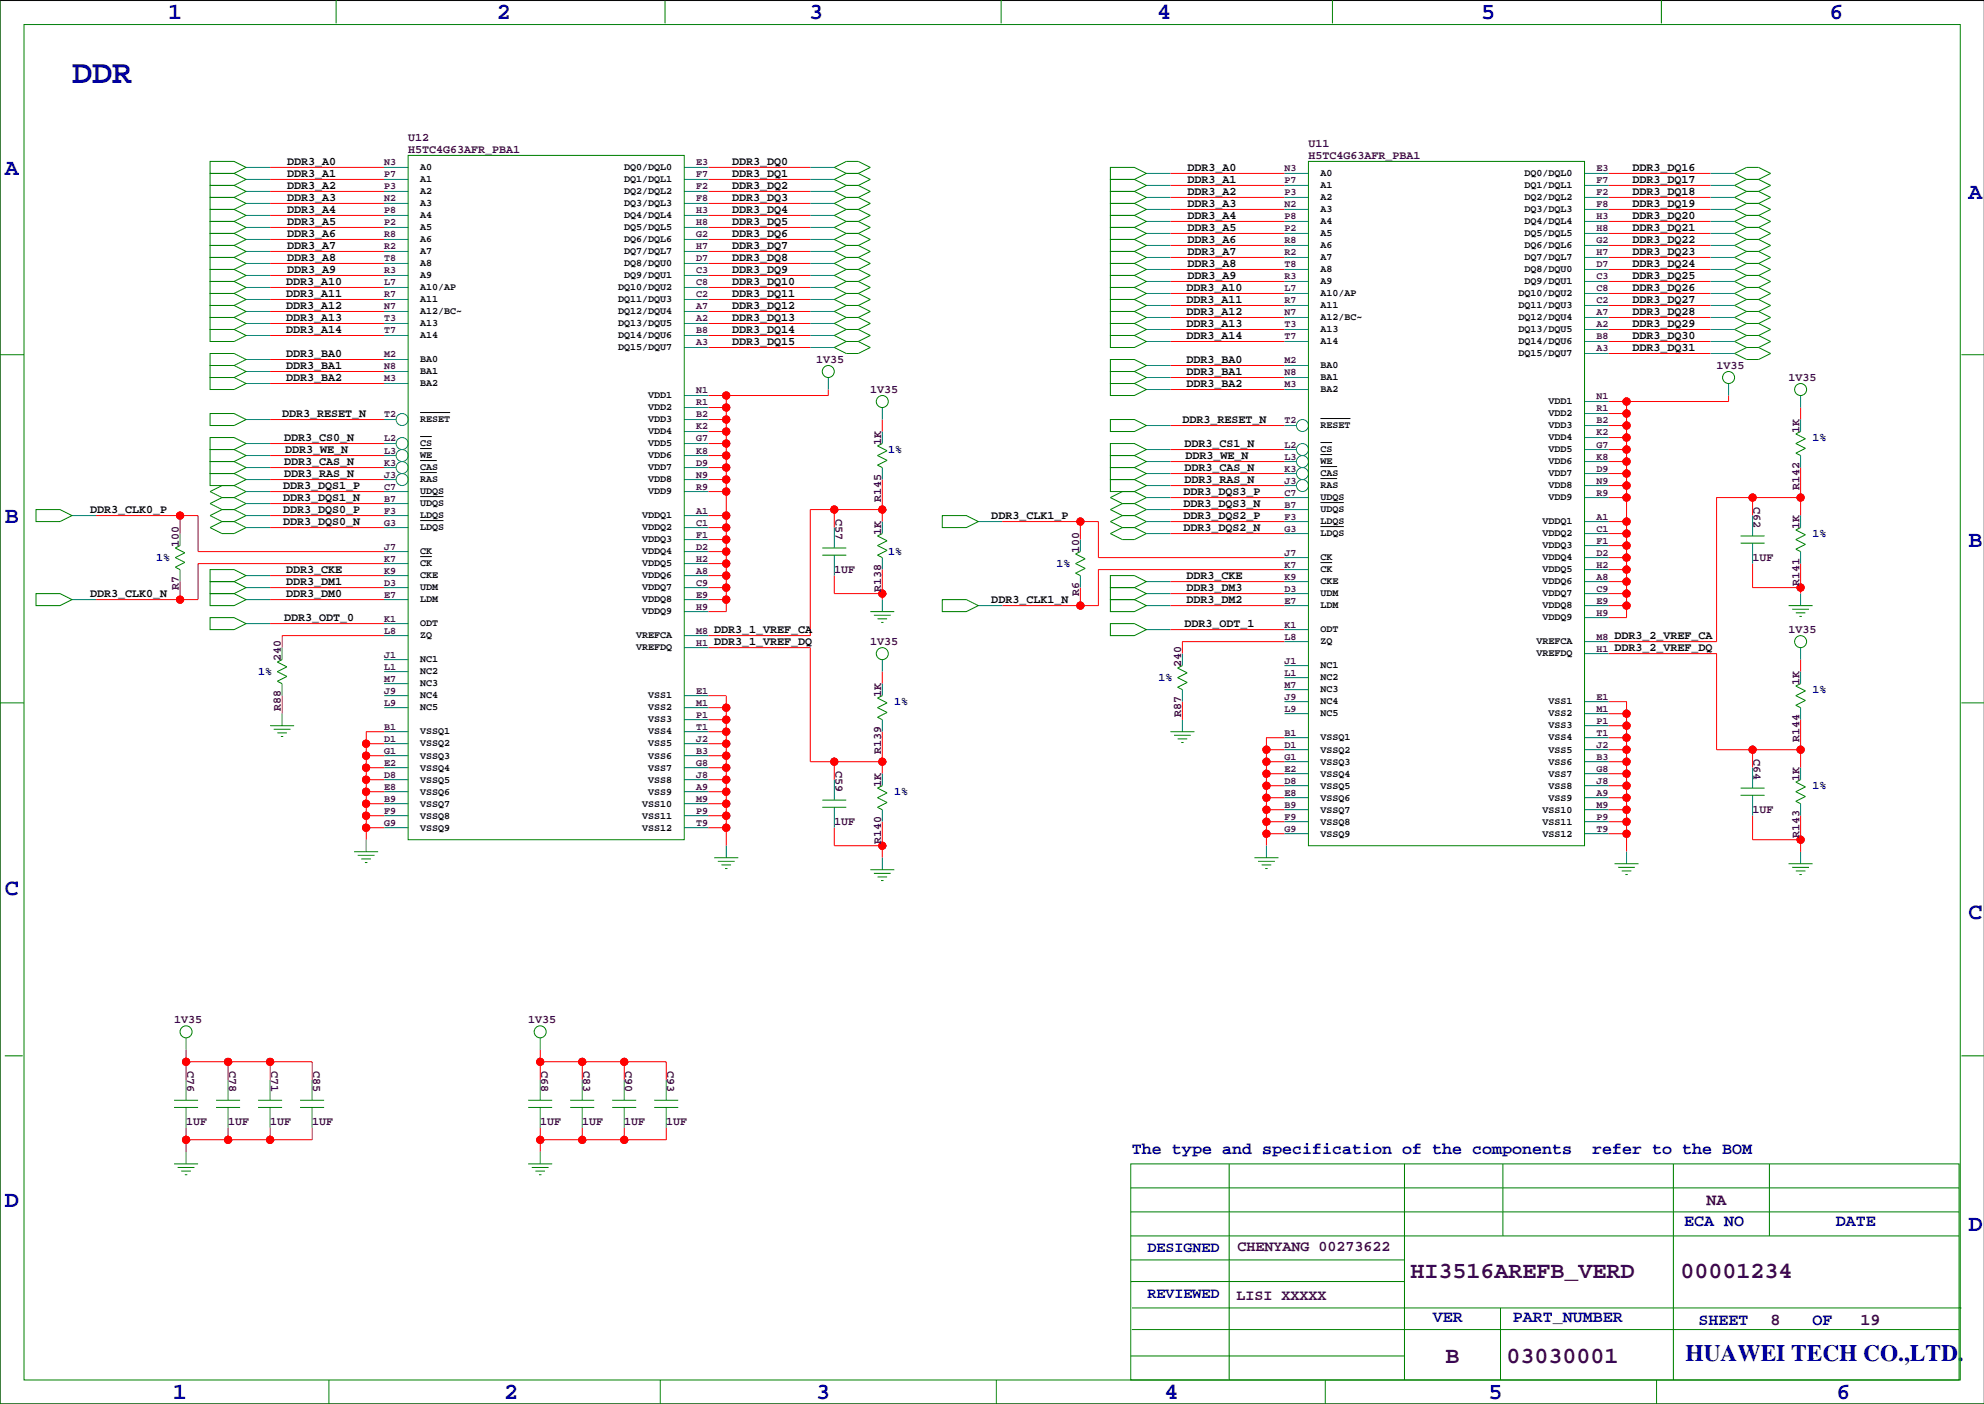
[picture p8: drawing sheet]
<svg xmlns="http://www.w3.org/2000/svg" width="420mm" height="297mm" viewBox="0 0 420 297" stroke-linecap="round" stroke-linejoin="round" font-family="sans-serif">
<defs><g id="words">
<text font-size="7.1" fill="#0000a0" x="15.2" y="17.5">DDR</text>
<g font-size="4.9" fill="#0000a0">
<text x="35.6" y="3.9">1</text>
<text x="105.2" y="3.9">2</text>
<text x="171.2" y="3.9">3</text>
<text x="244.9" y="3.9">4</text>
<text x="313.4" y="3.9">5</text>
<text x="387.1" y="3.9">6</text>
<text x="1" y="36.9">A</text>
<text x="416.6" y="42">A</text>
<text x="1" y="110.6">B</text>
<text x="416.6" y="115.7">B</text>
<text x="1" y="189.3">C</text>
<text x="416.6" y="194.4">C</text>
<text x="1" y="255.4">D</text>
<text x="416.6" y="260.5">D</text>
<text x="356.6" y="288">HUAWEI TECH CO.,LTD.</text>
<text x="36.6" y="296">1</text>
<text x="106.7" y="296">2</text>
<text x="172.7" y="296">3</text>
<text x="246.4" y="296">4</text>
<text x="315" y="296">5</text>
<text x="388.6" y="296">6</text>
</g>
<g font-size="4.9" fill="#400040">
<text x="298.5" y="270.5">HI3516AREFB_VERD</text>
<text x="355.6" y="270.5">00001234</text>
<text x="305.9" y="288.3">B</text>
<text x="318.8" y="288.3">03030001</text>
</g>
<g font-size="3.5" fill="#0000a0">
<text x="239.5" y="244.2">The type and specification of the components</text>
<text x="336.9" y="244.2">refer to the BOM</text>
<text x="356.4" y="259.4">ECA NO</text>
<text x="388.5" y="259.4">DATE</text>
<text x="303.1" y="279.7">VER</text>
<text x="320.1" y="279.7">PART_NUMBER</text>
<text x="359.4" y="280.3">SHEET</text>
<text x="383.5" y="280.3">OF</text>
</g>
<g font-size="3.5" fill="#400040">
<text x="361.1" y="254.9">NA</text>
<text x="374.6" y="280.3">8</text>
<text x="393.7" y="280.3">19</text>
</g>
<g font-size="3.2" fill="#0000a0">
<text x="242.8" y="264.9">DESIGNED</text>
<text x="242.8" y="274.5">REVIEWED</text>
</g>
<g font-size="3.2" fill="#400040">
<text x="261.9" y="264.7">CHENYANG 00273622</text>
<text x="261.6" y="275.1">LISI XXXXX</text>
</g>
<g font-size="2.5" fill="#400040">
<text x="86.4" y="29.8">U12</text>
<text x="86.4" y="32.4">H5TC4G63AFR_PBA1</text>
<text x="276.9" y="33.6">H5TC4G63AFR_PBA1</text>
<text x="276.9" y="31.1">U11</text>
<text x="172.7" y="76.8">1V35</text>
<text x="184.1" y="83.2">1V35</text>
<text x="363.2" y="78.1">1V35</text>
<text x="378.5" y="80.6">1V35</text>
<text x="186.4" y="94.1" transform="rotate(-90 186.4 94.1)">1K</text>
<text x="380.7" y="91.6" transform="rotate(-90 380.7 91.6)">1K</text>
<text x="186.4" y="106.1" transform="rotate(-90 186.4 106.1)">R145</text>
<text x="371.1" y="107.2" transform="rotate(90 371.1 107.2)">C62</text>
<text x="380.7" y="103.6" transform="rotate(-90 380.7 103.6)">R142</text>
<text x="176.8" y="109.7" transform="rotate(90 176.8 109.7)">C57</text>
<text x="186.4" y="113.1" transform="rotate(-90 186.4 113.1)">1K</text>
<text x="380.7" y="111.9" transform="rotate(-90 380.7 111.9)">1K</text>
<text x="37.8" y="115.7" transform="rotate(-90 37.8 115.7)">100</text>
<text x="228.3" y="117" transform="rotate(-90 228.3 117)">100</text>
<text x="370.8" y="118.7">1UF</text>
<text x="37.8" y="124.7" transform="rotate(-90 37.8 124.7)">R7</text>
<text x="176.5" y="121.3">1UF</text>
<text x="186.4" y="125.2" transform="rotate(-90 186.4 125.2)">R138</text>
<text x="380.7" y="123.9" transform="rotate(-90 380.7 123.9)">R141</text>
<text x="228.3" y="126" transform="rotate(-90 228.3 126)">R6</text>
<text x="184.1" y="136.5">1V35</text>
<text x="378.5" y="134">1V35</text>
<text x="59.4" y="139.8" transform="rotate(-90 59.4 139.8)">240</text>
<text x="249.9" y="141.1" transform="rotate(-90 249.9 141.1)">240</text>
<text x="186.4" y="147.4" transform="rotate(-90 186.4 147.4)">1K</text>
<text x="380.7" y="144.9" transform="rotate(-90 380.7 144.9)">1K</text>
<text x="59.4" y="150.4" transform="rotate(-90 59.4 150.4)">R88</text>
<text x="249.9" y="151.6" transform="rotate(-90 249.9 151.6)">R87</text>
<text x="186.4" y="159.5" transform="rotate(-90 186.4 159.5)">R139</text>
<text x="371.1" y="160.5" transform="rotate(90 371.1 160.5)">C64</text>
<text x="380.7" y="156.9" transform="rotate(-90 380.7 156.9)">R144</text>
<text x="176.8" y="163.1" transform="rotate(90 176.8 163.1)">C59</text>
<text x="186.4" y="166.5" transform="rotate(-90 186.4 166.5)">1K</text>
<text x="380.7" y="165.2" transform="rotate(-90 380.7 165.2)">1K</text>
<text x="370.8" y="172.1">1UF</text>
<text x="176.5" y="174.6">1UF</text>
<text x="186.4" y="178.5" transform="rotate(-90 186.4 178.5)">R140</text>
<text x="380.7" y="177.2" transform="rotate(-90 380.7 177.2)">R143</text>
<text x="36.8" y="216.5">1V35</text>
<text x="111.8" y="216.5">1V35</text>
<text x="39.6" y="226.6" transform="rotate(90 39.6 226.6)">C76</text>
<text x="48.5" y="226.6" transform="rotate(90 48.5 226.6)">C78</text>
<text x="57.4" y="226.6" transform="rotate(90 57.4 226.6)">C71</text>
<text x="66.3" y="226.6" transform="rotate(90 66.3 226.6)">C85</text>
<text x="114.5" y="226.6" transform="rotate(90 114.5 226.6)">C68</text>
<text x="123.4" y="226.6" transform="rotate(90 123.4 226.6)">C83</text>
<text x="132.3" y="226.6" transform="rotate(90 132.3 226.6)">C90</text>
<text x="141.2" y="226.6" transform="rotate(90 141.2 226.6)">C93</text>
<text x="39.4" y="238.1">1UF</text>
<text x="48.3" y="238.1">1UF</text>
<text x="57.1" y="238.1">1UF</text>
<text x="66" y="238.1">1UF</text>
<text x="114.3" y="238.1">1UF</text>
<text x="123.2" y="238.1">1UF</text>
<text x="132.1" y="238.1">1UF</text>
<text x="141" y="238.1">1UF</text>
</g>
<g font-size="2.5">
<text x="60.7" y="34.9">DDR3_A0</text>
<text x="154.9" y="34.9">DDR3_DQ0</text>
<text x="60.7" y="37.5">DDR3_A1</text>
<text x="60.7" y="40">DDR3_A2</text>
<text x="154.9" y="40">DDR3_DQ2</text>
<text x="154.9" y="37.5">DDR3_DQ1</text>
<text x="251.2" y="36.2">DDR3_A0</text>
<text x="251.2" y="38.7">DDR3_A1</text>
<text x="251.2" y="41.3">DDR3_A2</text>
<text x="345.4" y="36.2">DDR3_DQ16</text>
<text x="345.4" y="38.7">DDR3_DQ17</text>
<text x="345.4" y="41.3">DDR3_DQ18</text>
<text x="60.7" y="42.5">DDR3_A3</text>
<text x="60.7" y="45.1">DDR3_A4</text>
<text x="60.7" y="47.6">DDR3_A5</text>
<text x="154.9" y="47.6">DDR3_DQ5</text>
<text x="154.9" y="45.1">DDR3_DQ4</text>
<text x="154.9" y="42.5">DDR3_DQ3</text>
<text x="251.2" y="43.8">DDR3_A3</text>
<text x="251.2" y="46.3">DDR3_A4</text>
<text x="345.4" y="43.8">DDR3_DQ19</text>
<text x="345.4" y="46.3">DDR3_DQ20</text>
<text x="60.7" y="50.2">DDR3_A6</text>
<text x="60.7" y="52.7">DDR3_A7</text>
<text x="154.9" y="52.7">DDR3_DQ7</text>
<text x="154.9" y="50.2">DDR3_DQ6</text>
<text x="251.2" y="48.9">DDR3_A5</text>
<text x="251.2" y="51.4">DDR3_A6</text>
<text x="251.2" y="54">DDR3_A7</text>
<text x="345.4" y="48.9">DDR3_DQ21</text>
<text x="345.4" y="51.4">DDR3_DQ22</text>
<text x="345.4" y="54">DDR3_DQ23</text>
<text x="60.7" y="55.2">DDR3_A8</text>
<text x="60.7" y="57.8">DDR3_A9</text>
<text x="154.9" y="57.8">DDR3_DQ9</text>
<text x="154.9" y="55.2">DDR3_DQ8</text>
<text x="251.2" y="56.5">DDR3_A8</text>
<text x="251.2" y="59">DDR3_A9</text>
<text x="345.4" y="56.5">DDR3_DQ24</text>
<text x="345.4" y="59">DDR3_DQ25</text>
<text x="60.5" y="60.3">DDR3_A10</text>
<text x="60.5" y="62.9">DDR3_A11</text>
<text x="60.5" y="65.4">DDR3_A12</text>
<text x="154.9" y="65.4">DDR3_DQ12</text>
<text x="154.9" y="62.9">DDR3_DQ11</text>
<text x="154.9" y="60.3">DDR3_DQ10</text>
<text x="251" y="61.6">DDR3_A10</text>
<text x="251" y="64.1">DDR3_A11</text>
<text x="345.4" y="61.6">DDR3_DQ26</text>
<text x="345.4" y="64.1">DDR3_DQ27</text>
<text x="60.5" y="67.9">DDR3_A13</text>
<text x="60.5" y="70.5">DDR3_A14</text>
<text x="154.9" y="70.5">DDR3_DQ14</text>
<text x="154.9" y="67.9">DDR3_DQ13</text>
<text x="251" y="66.7">DDR3_A12</text>
<text x="251" y="69.2">DDR3_A13</text>
<text x="251" y="71.7">DDR3_A14</text>
<text x="345.4" y="66.7">DDR3_DQ28</text>
<text x="345.4" y="69.2">DDR3_DQ29</text>
<text x="345.4" y="71.7">DDR3_DQ30</text>
<text x="60.5" y="75.6">DDR3_BA0</text>
<text x="154.9" y="73">DDR3_DQ15</text>
<text x="251" y="76.8">DDR3_BA0</text>
<text x="345.4" y="74.3">DDR3_DQ31</text>
<text x="60.5" y="78.1">DDR3_BA1</text>
<text x="60.5" y="80.6">DDR3_BA2</text>
<text x="251" y="79.4">DDR3_BA1</text>
<text x="251" y="81.9">DDR3_BA2</text>
<text x="59.7" y="88.3">DDR3_RESET_N</text>
<text x="250.2" y="89.5">DDR3_RESET_N</text>
<text x="60.1" y="93.3">DDR3_CS0_N</text>
<text x="60.3" y="95.9">DDR3_WE_N</text>
<text x="250.6" y="94.6">DDR3_CS1_N</text>
<text x="60.1" y="98.4">DDR3_CAS_N</text>
<text x="60.1" y="101">DDR3_RAS_N</text>
<text x="250.6" y="99.7">DDR3_CAS_N</text>
<text x="250.8" y="97.1">DDR3_WE_N</text>
<text x="59.9" y="106">DDR3_DQS1_N</text>
<text x="59.9" y="103.5">DDR3_DQS1_P</text>
<text x="250.4" y="104.8">DDR3_DQS3_P</text>
<text x="250.4" y="107.3">DDR3_DQS3_N</text>
<text x="250.6" y="102.2">DDR3_RAS_N</text>
<text x="19" y="108.6">DDR3_CLK0_P</text>
<text x="59.9" y="111.1">DDR3_DQS0_N</text>
<text x="59.9" y="108.6">DDR3_DQS0_P</text>
<text x="209.8" y="109.8">DDR3_CLK1_P</text>
<text x="250.4" y="109.8">DDR3_DQS2_P</text>
<text x="250.4" y="112.4">DDR3_DQS2_N</text>
<text x="60.5" y="123.8">DDR3_DM1</text>
<text x="60.5" y="121.3">DDR3_CKE</text>
<text x="251" y="125.1">DDR3_DM3</text>
<text x="251" y="122.5">DDR3_CKE</text>
<text x="19" y="126.4">DDR3_CLK0_N</text>
<text x="60.1" y="131.4">DDR3_ODT_0</text>
<text x="60.5" y="126.4">DDR3_DM0</text>
<text x="209.8" y="127.6">DDR3_CLK1_N</text>
<text x="251" y="127.6">DDR3_DM2</text>
<text x="151.1" y="136.5">DDR3_1_VREF_DQ</text>
<text x="151.1" y="134">DDR3_1_VREF_CA</text>
<text x="250.6" y="132.7">DDR3_ODT_1</text>
<text x="341.6" y="137.8">DDR3_2_VREF_DQ</text>
<text x="341.6" y="135.2">DDR3_2_VREF_CA</text>
</g>
<g font-size="2.5" fill="#0000a0">
<text x="188" y="95.9">1%</text>
<text x="383.5" y="93.3">1%</text>
<text x="383.5" y="113.7">1%</text>
<text x="33" y="118.7">1%</text>
<text x="188" y="117.5">1%</text>
<text x="223.5" y="120">1%</text>
<text x="54.6" y="142.9">1%</text>
<text x="189.2" y="149.2">1%</text>
<text x="245.1" y="144.1">1%</text>
<text x="383.5" y="146.7">1%</text>
<text x="383.5" y="167">1%</text>
<text x="189.2" y="168.3">1%</text>
</g>
<g font-size="2.1" fill="#400040">
<text x="81.3" y="35">N3</text>
<text x="147.3" y="35">E3</text>
<text x="81.3" y="37.5">P7</text>
<text x="81.3" y="40.1">P3</text>
<text x="147.3" y="37.5">F7</text>
<text x="147.3" y="40.1">F2</text>
<text x="271.8" y="41.3">P3</text>
<text x="271.8" y="38.8">P7</text>
<text x="271.8" y="36.3">N3</text>
<text x="337.8" y="41.3">F2</text>
<text x="337.8" y="38.8">F7</text>
<text x="337.8" y="36.3">E3</text>
<text x="81.3" y="42.6">N2</text>
<text x="81.3" y="45.1">P8</text>
<text x="81.3" y="47.7">P2</text>
<text x="147.3" y="42.6">F8</text>
<text x="147.3" y="45.1">H3</text>
<text x="147.3" y="47.7">H8</text>
<text x="271.8" y="46.4">P8</text>
<text x="271.8" y="43.9">N2</text>
<text x="337.8" y="46.4">H3</text>
<text x="337.8" y="43.9">F8</text>
<text x="81.3" y="50.2">R8</text>
<text x="81.3" y="52.8">R2</text>
<text x="147.3" y="50.2">G2</text>
<text x="147.3" y="52.8">H7</text>
<text x="271.8" y="51.5">R8</text>
<text x="271.8" y="49">P2</text>
<text x="337.8" y="51.5">G2</text>
<text x="337.8" y="49">H8</text>
<text x="81.3" y="55.3">T8</text>
<text x="81.3" y="57.8">R3</text>
<text x="147.3" y="55.3">D7</text>
<text x="147.3" y="57.8">C3</text>
<text x="271.8" y="59.1">R3</text>
<text x="271.8" y="56.6">T8</text>
<text x="271.8" y="54">R2</text>
<text x="337.8" y="59.1">C3</text>
<text x="337.8" y="56.6">D7</text>
<text x="337.8" y="54">H7</text>
<text x="81.3" y="60.4">L7</text>
<text x="81.3" y="62.9">R7</text>
<text x="81.3" y="65.5">N7</text>
<text x="147.3" y="60.4">C8</text>
<text x="147.3" y="62.9">C2</text>
<text x="147.3" y="65.5">A7</text>
<text x="271.8" y="64.2">R7</text>
<text x="271.8" y="61.7">L7</text>
<text x="337.8" y="64.2">C2</text>
<text x="337.8" y="61.7">C8</text>
<text x="81.3" y="68">T3</text>
<text x="81.3" y="70.5">T7</text>
<text x="147.3" y="68">A2</text>
<text x="147.3" y="70.5">B8</text>
<text x="271.8" y="71.8">T7</text>
<text x="271.8" y="69.3">T3</text>
<text x="271.8" y="66.7">N7</text>
<text x="337.8" y="71.8">B8</text>
<text x="337.8" y="69.3">A2</text>
<text x="337.8" y="66.7">A7</text>
<text x="81.3" y="75.6">M2</text>
<text x="147.3" y="73.1">A3</text>
<text x="271.8" y="76.9">M2</text>
<text x="337.8" y="74.4">A3</text>
<text x="81.3" y="78.2">N8</text>
<text x="81.3" y="80.7">M3</text>
<text x="147.3" y="83.2">N1</text>
<text x="271.8" y="82">M3</text>
<text x="271.8" y="79.4">N8</text>
<text x="81.3" y="88.3">T2</text>
<text x="147.3" y="85.8">R1</text>
<text x="147.3" y="88.3">B2</text>
<text x="271.8" y="89.6">T2</text>
<text x="337.8" y="89.6">B2</text>
<text x="337.8" y="87.1">R1</text>
<text x="337.8" y="84.5">N1</text>
<text x="81.3" y="93.4">L2</text>
<text x="81.3" y="95.9">L3</text>
<text x="147.3" y="90.9">K2</text>
<text x="147.3" y="93.4">G7</text>
<text x="147.3" y="95.9">K8</text>
<text x="271.8" y="94.7">L2</text>
<text x="337.8" y="94.7">G7</text>
<text x="337.8" y="92.1">K2</text>
<text x="81.3" y="98.5">K3</text>
<text x="81.3" y="101">J3</text>
<text x="147.3" y="98.5">D9</text>
<text x="147.3" y="101">N9</text>
<text x="271.8" y="97.2">L3</text>
<text x="271.8" y="99.8">K3</text>
<text x="337.8" y="99.8">D9</text>
<text x="337.8" y="97.2">K8</text>
<text x="81.3" y="103.6">C7</text>
<text x="81.3" y="106.1">B7</text>
<text x="147.3" y="103.6">R9</text>
<text x="271.8" y="107.4">B7</text>
<text x="271.8" y="104.8">C7</text>
<text x="271.8" y="102.3">J3</text>
<text x="337.8" y="104.8">R9</text>
<text x="337.8" y="102.3">N9</text>
<text x="81.3" y="108.6">F3</text>
<text x="81.3" y="111.2">G3</text>
<text x="147.3" y="108.6">A1</text>
<text x="147.3" y="111.2">C1</text>
<text x="147.3" y="113.7">F1</text>
<text x="271.8" y="112.5">G3</text>
<text x="271.8" y="109.9">F3</text>
<text x="337.8" y="112.5">C1</text>
<text x="337.8" y="109.9">A1</text>
<text x="81.3" y="116.3">J7</text>
<text x="81.3" y="118.8">K7</text>
<text x="147.3" y="116.3">D2</text>
<text x="147.3" y="118.8">H2</text>
<text x="271.8" y="117.5">J7</text>
<text x="337.8" y="117.5">D2</text>
<text x="337.8" y="115">F1</text>
<text x="81.3" y="121.3">K9</text>
<text x="81.3" y="123.9">D3</text>
<text x="147.3" y="121.3">A8</text>
<text x="147.3" y="123.9">C9</text>
<text x="271.8" y="125.2">D3</text>
<text x="271.8" y="122.6">K9</text>
<text x="271.8" y="120.1">K7</text>
<text x="337.8" y="125.2">C9</text>
<text x="337.8" y="122.6">A8</text>
<text x="337.8" y="120.1">H2</text>
<text x="81.3" y="126.4">E7</text>
<text x="81.3" y="131.5">K1</text>
<text x="147.3" y="126.4">E9</text>
<text x="147.3" y="129">H9</text>
<text x="271.8" y="127.7">E7</text>
<text x="337.8" y="130.2">H9</text>
<text x="337.8" y="127.7">E9</text>
<text x="81.3" y="134">L8</text>
<text x="147.3" y="134">M8</text>
<text x="147.3" y="136.6">H1</text>
<text x="271.8" y="135.3">L8</text>
<text x="271.8" y="132.8">K1</text>
<text x="337.8" y="137.9">H1</text>
<text x="337.8" y="135.3">M8</text>
<text x="81.3" y="139.1">J1</text>
<text x="81.3" y="141.7">L1</text>
<text x="271.8" y="142.9">L1</text>
<text x="271.8" y="140.4">J1</text>
<text x="81.3" y="144.2">M7</text>
<text x="81.3" y="146.7">J9</text>
<text x="81.3" y="149.3">L9</text>
<text x="147.3" y="146.7">E1</text>
<text x="147.3" y="149.3">M1</text>
<text x="271.8" y="148">J9</text>
<text x="271.8" y="145.5">M7</text>
<text x="337.8" y="148">E1</text>
<text x="81.3" y="154.4">B1</text>
<text x="147.3" y="151.8">P1</text>
<text x="147.3" y="154.4">T1</text>
<text x="271.8" y="155.6">B1</text>
<text x="271.8" y="150.6">L9</text>
<text x="337.8" y="155.6">T1</text>
<text x="337.8" y="153.1">P1</text>
<text x="337.8" y="150.6">M1</text>
<text x="81.3" y="156.9">D1</text>
<text x="81.3" y="159.4">G1</text>
<text x="81.3" y="162">E2</text>
<text x="147.3" y="156.9">J2</text>
<text x="147.3" y="159.4">B3</text>
<text x="147.3" y="162">G8</text>
<text x="271.8" y="160.7">G1</text>
<text x="271.8" y="158.2">D1</text>
<text x="337.8" y="160.7">B3</text>
<text x="337.8" y="158.2">J2</text>
<text x="81.3" y="164.5">D8</text>
<text x="81.3" y="167.1">E8</text>
<text x="147.3" y="164.5">J8</text>
<text x="147.3" y="167.1">A9</text>
<text x="271.8" y="165.8">D8</text>
<text x="271.8" y="163.3">E2</text>
<text x="337.8" y="165.8">J8</text>
<text x="337.8" y="163.3">G8</text>
<text x="81.3" y="169.6">B9</text>
<text x="81.3" y="172.1">F9</text>
<text x="147.3" y="169.6">M9</text>
<text x="147.3" y="172.1">P9</text>
<text x="271.8" y="173.4">F9</text>
<text x="271.8" y="170.9">B9</text>
<text x="271.8" y="168.3">E8</text>
<text x="337.8" y="173.4">P9</text>
<text x="337.8" y="170.9">M9</text>
<text x="337.8" y="168.3">A9</text>
<text x="81.3" y="174.7">G9</text>
<text x="147.3" y="174.7">T9</text>
<text x="271.8" y="176">G9</text>
<text x="337.8" y="176">T9</text>
</g>
<g font-size="2.1">
<text x="88.9" y="36">A0</text>
<text x="88.9" y="38.6">A1</text>
<text x="88.9" y="41.1">A2</text>
<text x="132.1" y="36">DQ0/DQL0</text>
<text x="132.1" y="38.6">DQ1/DQL1</text>
<text x="132.1" y="41.1">DQ2/DQL2</text>
<text x="279.4" y="37.3">A0</text>
<text x="279.4" y="39.8">A1</text>
<text x="322.6" y="37.3">DQ0/DQL0</text>
<text x="322.6" y="39.8">DQ1/DQL1</text>
<text x="88.9" y="43.6">A3</text>
<text x="88.9" y="46.2">A4</text>
<text x="132.1" y="43.6">DQ3/DQL3</text>
<text x="132.1" y="46.2">DQ4/DQL4</text>
<text x="279.4" y="42.4">A2</text>
<text x="279.4" y="44.9">A3</text>
<text x="279.4" y="47.4">A4</text>
<text x="322.6" y="42.4">DQ2/DQL2</text>
<text x="322.6" y="44.9">DQ3/DQL3</text>
<text x="322.6" y="47.4">DQ4/DQL4</text>
<text x="88.9" y="48.7">A5</text>
<text x="88.9" y="51.3">A6</text>
<text x="88.9" y="53.8">A7</text>
<text x="132.1" y="48.7">DQ5/DQL5</text>
<text x="132.1" y="51.3">DQ6/DQL6</text>
<text x="132.1" y="53.8">DQ7/DQL7</text>
<text x="279.4" y="50">A5</text>
<text x="279.4" y="52.5">A6</text>
<text x="322.6" y="50">DQ5/DQL5</text>
<text x="322.6" y="52.5">DQ6/DQL6</text>
<text x="88.9" y="56.3">A8</text>
<text x="88.9" y="58.9">A9</text>
<text x="132.1" y="56.3">DQ8/DQU0</text>
<text x="132.1" y="58.9">DQ9/DQU1</text>
<text x="279.4" y="55.1">A7</text>
<text x="279.4" y="57.6">A8</text>
<text x="322.6" y="55.1">DQ7/DQL7</text>
<text x="322.6" y="57.6">DQ8/DQU0</text>
<text x="88.9" y="61.4">A10/AP</text>
<text x="88.9" y="64">A11</text>
<text x="130.8" y="61.4">DQ10/DQU2</text>
<text x="130.8" y="64">DQ11/DQU3</text>
<text x="279.4" y="60.1">A9</text>
<text x="279.4" y="62.7">A10/AP</text>
<text x="279.4" y="65.2">A11</text>
<text x="321.3" y="62.7">DQ10/DQU2</text>
<text x="321.3" y="65.2">DQ11/DQU3</text>
<text x="322.6" y="60.1">DQ9/DQU1</text>
<text x="88.9" y="66.5">A12/BC~</text>
<text x="88.9" y="69">A13</text>
<text x="88.9" y="71.6">A14</text>
<text x="130.8" y="66.5">DQ12/DQU4</text>
<text x="130.8" y="69">DQ13/DQU5</text>
<text x="130.8" y="71.6">DQ14/DQU6</text>
<text x="279.4" y="67.8">A12/BC~</text>
<text x="279.4" y="70.3">A13</text>
<text x="321.3" y="67.8">DQ12/DQU4</text>
<text x="321.3" y="70.3">DQ13/DQU5</text>
<text x="88.9" y="76.7">BA0</text>
<text x="130.8" y="74.1">DQ15/DQU7</text>
<text x="279.4" y="77.9">BA0</text>
<text x="279.4" y="72.8">A14</text>
<text x="321.3" y="72.8">DQ14/DQU6</text>
<text x="321.3" y="75.4">DQ15/DQU7</text>
<text x="88.9" y="79.2">BA1</text>
<text x="88.9" y="81.7">BA2</text>
<text x="279.4" y="80.5">BA1</text>
<text x="279.4" y="83">BA2</text>
<text x="88.9" y="89.4">RESET</text>
<text x="137.2" y="84.3">VDD1</text>
<text x="137.2" y="86.8">VDD2</text>
<text x="137.2" y="89.4">VDD3</text>
<text x="327.7" y="85.5">VDD1</text>
<text x="327.7" y="88.1">VDD2</text>
<text x="88.9" y="94.4">CS</text>
<text x="137.2" y="91.9">VDD4</text>
<text x="137.2" y="94.4">VDD5</text>
<text x="279.4" y="95.7">CS</text>
<text x="279.4" y="90.6">RESET</text>
<text x="327.7" y="90.6">VDD3</text>
<text x="327.7" y="93.2">VDD4</text>
<text x="327.7" y="95.7">VDD5</text>
<text x="88.9" y="99.5">CAS</text>
<text x="88.9" y="97">WE</text>
<text x="137.2" y="97">VDD6</text>
<text x="137.2" y="99.5">VDD7</text>
<text x="279.4" y="100.8">CAS</text>
<text x="279.4" y="98.2">WE</text>
<text x="327.7" y="98.2">VDD6</text>
<text x="327.7" y="100.8">VDD7</text>
<text x="88.9" y="102.1">RAS</text>
<text x="88.9" y="104.6">UDQS</text>
<text x="88.9" y="107.1">UDQS</text>
<text x="137.2" y="102.1">VDD8</text>
<text x="137.2" y="104.6">VDD9</text>
<text x="279.4" y="103.3">RAS</text>
<text x="279.4" y="105.9">UDQS</text>
<text x="327.7" y="103.3">VDD8</text>
<text x="327.7" y="105.9">VDD9</text>
<text x="88.9" y="109.7">LDQS</text>
<text x="88.9" y="112.2">LDQS</text>
<text x="135.9" y="109.7">VDDQ1</text>
<text x="135.9" y="112.2">VDDQ2</text>
<text x="279.4" y="110.9">LDQS</text>
<text x="279.4" y="113.5">LDQS</text>
<text x="279.4" y="108.4">UDQS</text>
<text x="326.4" y="110.9">VDDQ1</text>
<text x="326.4" y="113.5">VDDQ2</text>
<text x="88.9" y="117.3">CK</text>
<text x="88.9" y="119.8">CK</text>
<text x="135.9" y="114.8">VDDQ3</text>
<text x="135.9" y="117.3">VDDQ4</text>
<text x="135.9" y="119.8">VDDQ5</text>
<text x="279.4" y="118.6">CK</text>
<text x="326.4" y="116">VDDQ3</text>
<text x="326.4" y="118.6">VDDQ4</text>
<text x="88.9" y="122.4">CKE</text>
<text x="88.9" y="124.9">UDM</text>
<text x="135.9" y="122.4">VDDQ6</text>
<text x="135.9" y="124.9">VDDQ7</text>
<text x="279.4" y="121.1">CK</text>
<text x="279.4" y="123.6">CKE</text>
<text x="326.4" y="121.1">VDDQ5</text>
<text x="326.4" y="123.6">VDDQ6</text>
<text x="88.9" y="127.5">LDM</text>
<text x="135.9" y="127.5">VDDQ8</text>
<text x="135.9" y="130">VDDQ9</text>
<text x="279.4" y="128.7">LDM</text>
<text x="279.4" y="126.2">UDM</text>
<text x="326.4" y="126.2">VDDQ7</text>
<text x="326.4" y="128.7">VDDQ8</text>
<text x="326.4" y="131.3">VDDQ9</text>
<text x="88.9" y="132.5">ODT</text>
<text x="88.9" y="135.1">ZQ</text>
<text x="134.6" y="135.1">VREFCA</text>
<text x="134.6" y="137.6">VREFDQ</text>
<text x="279.4" y="133.8">ODT</text>
<text x="279.4" y="136.3">ZQ</text>
<text x="325.1" y="136.3">VREFCA</text>
<text x="88.9" y="140.2">NC1</text>
<text x="88.9" y="142.7">NC2</text>
<text x="279.4" y="141.4">NC1</text>
<text x="279.4" y="144">NC2</text>
<text x="325.1" y="138.9">VREFDQ</text>
<text x="88.9" y="145.2">NC3</text>
<text x="88.9" y="147.8">NC4</text>
<text x="137.2" y="147.8">VSS1</text>
<text x="279.4" y="146.5">NC3</text>
<text x="279.4" y="149">NC4</text>
<text x="327.7" y="149">VSS1</text>
<text x="88.9" y="150.3">NC5</text>
<text x="88.9" y="155.4">VSSQ1</text>
<text x="137.2" y="150.3">VSS2</text>
<text x="137.2" y="152.9">VSS3</text>
<text x="137.2" y="155.4">VSS4</text>
<text x="279.4" y="151.6">NC5</text>
<text x="327.7" y="151.6">VSS2</text>
<text x="327.7" y="154.1">VSS3</text>
<text x="88.9" y="157.9">VSSQ2</text>
<text x="88.9" y="160.5">VSSQ3</text>
<text x="137.2" y="157.9">VSS5</text>
<text x="137.2" y="160.5">VSS6</text>
<text x="279.4" y="156.7">VSSQ1</text>
<text x="279.4" y="159.2">VSSQ2</text>
<text x="279.4" y="161.7">VSSQ3</text>
<text x="327.7" y="156.7">VSS4</text>
<text x="327.7" y="159.2">VSS5</text>
<text x="327.7" y="161.7">VSS6</text>
<text x="88.9" y="163">VSSQ4</text>
<text x="88.9" y="165.6">VSSQ5</text>
<text x="137.2" y="163">VSS7</text>
<text x="137.2" y="165.6">VSS8</text>
<text x="279.4" y="164.3">VSSQ4</text>
<text x="279.4" y="166.8">VSSQ5</text>
<text x="327.7" y="164.3">VSS7</text>
<text x="327.7" y="166.8">VSS8</text>
<text x="88.9" y="168.1">VSSQ6</text>
<text x="88.9" y="170.6">VSSQ7</text>
<text x="88.9" y="173.2">VSSQ8</text>
<text x="135.9" y="170.6">VSS10</text>
<text x="135.9" y="173.2">VSS11</text>
<text x="137.2" y="168.1">VSS9</text>
<text x="279.4" y="169.4">VSSQ6</text>
<text x="279.4" y="171.9">VSSQ7</text>
<text x="326.4" y="171.9">VSS10</text>
<text x="327.7" y="169.4">VSS9</text>
<text x="88.9" y="175.7">VSSQ9</text>
<text x="135.9" y="175.7">VSS12</text>
<text x="279.4" y="174.4">VSSQ8</text>
<text x="279.4" y="177">VSSQ9</text>
<text x="326.4" y="174.4">VSS11</text>
<text x="326.4" y="177">VSS12</text>
</g>
</g></defs>
<g fill="none" stroke="#000" stroke-width=".21">
<path d="M419.9 .1h-419.9v296.9h419.9M88.9 97.4h3.5M88.9 92.4h2.5M88.9 100h3.5M88.9 87.3h6.3M88.9 94.9h2.5M279.4 98.7h3.5M279.4 93.6h2.5M279.4 88.5h6.4M279.4 96.2h2.5M88.9 117.8h2.5M88.9 110.1h4.9"/>
<path d="M88.9 105.1h4.9M279.4 119h2.5M279.4 111.4h4.9M279.4 101.2h3.5M279.4 106.3h4.9"/>
</g>
<g fill="none" stroke="#f00" stroke-width=".21">
<path d="M57.1 38h24.2M57.1 35.4h24.2M149.9 38h21.5M149.9 35.4h21.5M247.6 39.2h24.2M247.6 36.7h24.2M340.4 39.2h21.5M340.4 36.7h21.5M57.1 58.3h24.2M57.1 55.7h24.2M57.1 53.2h24.2M57.1 50.7h24.2"/>
<path d="M57.1 48.1h24.2M57.1 45.6h24.2M57.1 43h24.2M57.1 40.5h24.2M149.9 58.3h21.5M149.9 55.7h21.5M149.9 53.2h21.5M149.9 50.7h21.5M149.9 48.1h21.5M149.9 45.6h21.5M149.9 43h21.5M149.9 40.5h21.5"/>
<path d="M247.6 59.5h24.2M247.6 57h24.2M247.6 54.5h24.2M247.6 51.9h24.2M247.6 49.4h24.2M247.6 46.8h24.2M247.6 44.3h24.2M247.6 41.8h24.2M340.4 59.5h21.5M340.4 57h21.5M340.4 54.5h21.5M340.4 51.9h21.5"/>
<path d="M340.4 49.4h21.5M340.4 46.8h21.5M340.4 44.3h21.5M340.4 41.8h21.5M57.1 78.6h24.2M57.1 76.1h24.2M57.1 71h24.2M57.1 68.4h24.2M57.1 65.9h24.2M57.1 63.4h24.2M57.1 60.8h24.2M149.9 71h21.5"/>
<path d="M149.9 68.4h21.5M149.9 65.9h21.5M149.9 63.4h21.5M149.9 60.8h21.5M149.9 73.5h21.5M247.6 79.9h24.2M247.6 77.3h24.2M247.6 72.2h24.2M247.6 69.7h24.2M247.6 67.2h24.2M247.6 64.6h24.2M247.6 62.1h24.2"/>
<path d="M340.4 72.2h21.5M340.4 69.7h21.5M340.4 67.2h21.5M340.4 64.6h21.5M340.4 62.1h21.5M340.4 74.8h21.5M57.1 96.4h24.2M57.1 88.8h24.2M57.1 98.9h24.2M57.1 81.1h24.2M57.1 93.8h24.2M149.9 96.4h3.8"/>
<path d="M149.9 88.8h3.8M149.9 98.9h3.8M149.9 93.8h3.8M149.9 86.2h3.8M149.9 91.3h3.8M153.7 83.7v45.7h-3.8M175.3 82.4v1.3h-25.4M186.7 88.8v2.5M247.6 97.6h24.2M247.6 90h24.2M247.6 82.4h24.2M247.6 95.1h24.2"/>
<path d="M340.4 97.6h3.8M340.4 90h3.8M340.4 95.1h3.8M340.4 92.6h3.8M340.4 87.5h3.8M344.2 84.9v45.8h-3.8M365.8 83.7v1.2h-25.4M381 86.2v2.6M381 98.9v10.2M20.3 109.1h21.6v7.6h39.4M38.1 109.1v3.8M57.1 101.5h24.2"/>
<path d="M57.1 109.1h24.2M57.1 111.6h24.2M57.1 104h24.2M57.1 106.5h24.2M81.3 119.2h-39.4v7.7h-21.6M149.9 101.5h3.8M149.9 109.1h3.8M149.9 111.6h3.8M149.9 104h3.8M149.9 119.2h3.8M149.9 116.7h3.8M149.9 114.2h3.8"/>
<path d="M176.5 107.8v3.8M186.7 107.8h-15.3v26.7h-21.5M186.7 101.5v8.8M212.1 110.3h20.3v7.7h39.4M228.6 110.3v3.9M247.6 102.7h24.2M247.6 100.2h24.2M247.6 107.8h24.2M247.6 112.9h24.2M247.6 110.3h24.2M247.6 105.3h24.2M340.4 102.7h3.8"/>
<path d="M340.4 100.2h3.8M340.4 112.9h3.8M340.4 115.4h3.8M340.4 118h3.8M340.4 110.3h3.8M340.4 105.3h3.8M370.8 105.3v3.8M370.8 119.2v5.1h10.2M381 119.2v6.4M381 105.3h-17.8v30.4h-22.8M38.1 123v3.9M57.1 124.3h24.2"/>
<path d="M57.1 121.8h24.2M57.1 131.9h24.2M57.1 126.9h24.2M81.3 134.5h-21.6v2.5M149.9 124.3h3.8M149.9 121.8h3.8M149.9 137h21.5v24.1h15.3M149.9 126.9h3.8M176.5 121.8v3.8h10.2M186.7 120.5v6.4M228.6 124.3v3.8M247.6 123h24.2"/>
<path d="M247.6 128.1h24.2M247.6 125.6h24.2M247.6 133.2h24.2M271.8 120.5h-39.4v7.6h-20.3M271.8 135.7h-21.6v2.6M340.4 123h3.8M340.4 128.1h3.8M340.4 125.6h3.8M340.4 138.3h22.8v20.3h17.8M340.4 120.5h3.8M381 139.6v2.5M59.7 147.2v3.8"/>
<path d="M77.5 159.9h3.8M77.5 157.3h3.8M81.3 154.8h-3.8v22.9M149.9 147.2h3.8v31.7M149.9 159.9h3.8M149.9 157.3h3.8M149.9 154.8h3.8M149.9 149.7h3.8M149.9 152.3h3.8M186.7 142.1v2.5M186.7 154.8v8.9M250.2 148.4v3.9"/>
<path d="M268 158.6h3.8M271.8 156.1h-3.8v22.8M340.4 153.5h3.8M340.4 148.4h3.8v31.8M340.4 151h3.8M340.4 156.1h3.8M340.4 158.6h3.8M370.8 158.6v3.8M381 152.3v10.1M77.5 175.1h3.8M77.5 172.6h3.8M77.5 170h3.8"/>
<path d="M77.5 167.5h3.8M77.5 165h3.8M77.5 162.4h3.8M149.9 175.1h3.8M149.9 172.6h3.8M149.9 170h3.8M149.9 167.5h3.8M149.9 165h3.8M149.9 162.4h3.8M176.5 161.1v3.9M176.5 175.1v3.8h10.2M186.7 173.8v7.7"/>
<path d="M268 161.1h3.8M268 171.3h3.8M268 163.7h3.8M268 166.2h3.8M268 168.8h3.8M268 173.8h3.8M268 176.4h3.8M340.4 161.1h3.8M340.4 171.3h3.8M340.4 163.7h3.8M340.4 166.2h3.8M340.4 168.8h3.8"/>
<path d="M340.4 173.8h3.8M340.4 176.4h3.8M370.8 172.6v5.1h10.2M381 172.6v7.6M39.4 224.6h26.6v3.9M39.4 222.1v6.4M39.4 238.6v5.1M48.3 224.6v3.9M48.3 238.6v2.6M57.1 224.6v3.9M57.1 238.6v2.6M66 238.6v2.6h-26.6"/>
<path d="M114.3 224.6h26.7v3.9M114.3 222.1v6.4M114.3 238.6v5.1M123.2 224.6v3.9M123.2 238.6v2.6M132.1 224.6v3.9M132.1 238.6v2.6M141 238.6v2.6h-26.7"/>
<circle cx="153.7" cy="83.7" r=".76"/>
<circle cx="153.7" cy="96.4" r=".76"/>
<circle cx="153.7" cy="91.3" r=".76"/>
<circle cx="153.7" cy="98.9" r=".76"/>
<circle cx="153.7" cy="86.2" r=".76"/>
<circle cx="153.7" cy="88.8" r=".76"/>
<circle cx="153.7" cy="93.8" r=".76"/>
<circle cx="344.2" cy="90" r=".76"/>
<circle cx="344.2" cy="97.6" r=".76"/>
<circle cx="344.2" cy="84.9" r=".76"/>
<circle cx="344.2" cy="92.6" r=".76"/>
<circle cx="344.2" cy="95.1" r=".76"/>
<circle cx="344.2" cy="87.5" r=".76"/>
<circle cx="38.1" cy="109.1" r=".76"/>
<circle cx="153.7" cy="109.1" r=".76"/>
<circle cx="153.7" cy="104" r=".76"/>
<circle cx="153.7" cy="111.6" r=".76"/>
<circle cx="153.7" cy="119.2" r=".76"/>
<circle cx="153.7" cy="114.2" r=".76"/>
<circle cx="153.7" cy="101.5" r=".76"/>
<circle cx="153.7" cy="116.7" r=".76"/>
<circle cx="176.5" cy="107.8" r=".76"/>
<circle cx="186.7" cy="107.8" r=".76"/>
<circle cx="228.6" cy="110.3" r=".76"/>
<circle cx="344.2" cy="102.7" r=".76"/>
<circle cx="344.2" cy="115.4" r=".76"/>
<circle cx="344.2" cy="118" r=".76"/>
<circle cx="344.2" cy="110.3" r=".76"/>
<circle cx="344.2" cy="105.3" r=".76"/>
<circle cx="344.2" cy="100.2" r=".76"/>
<circle cx="344.2" cy="112.9" r=".76"/>
<circle cx="370.8" cy="105.3" r=".76"/>
<circle cx="381" cy="105.3" r=".76"/>
<circle cx="38.1" cy="126.9" r=".76"/>
<circle cx="153.7" cy="124.3" r=".76"/>
<circle cx="153.7" cy="126.9" r=".76"/>
<circle cx="153.7" cy="121.8" r=".76"/>
<circle cx="186.7" cy="125.6" r=".76"/>
<circle cx="228.6" cy="128.1" r=".76"/>
<circle cx="344.2" cy="120.5" r=".76"/>
<circle cx="344.2" cy="125.6" r=".76"/>
<circle cx="344.2" cy="128.1" r=".76"/>
<circle cx="344.2" cy="123" r=".76"/>
<circle cx="381" cy="124.3" r=".76"/>
<circle cx="77.5" cy="157.3" r=".76"/>
<circle cx="77.5" cy="159.9" r=".76"/>
<circle cx="153.7" cy="149.7" r=".76"/>
<circle cx="153.7" cy="152.3" r=".76"/>
<circle cx="153.7" cy="157.3" r=".76"/>
<circle cx="153.7" cy="159.9" r=".76"/>
<circle cx="153.7" cy="154.8" r=".76"/>
<circle cx="268" cy="158.6" r=".76"/>
<circle cx="344.2" cy="156.1" r=".76"/>
<circle cx="344.2" cy="158.6" r=".76"/>
<circle cx="344.2" cy="151" r=".76"/>
<circle cx="344.2" cy="153.5" r=".76"/>
<circle cx="370.8" cy="158.6" r=".76"/>
<circle cx="381" cy="158.6" r=".76"/>
<circle cx="77.5" cy="175.1" r=".76"/>
<circle cx="77.5" cy="162.4" r=".76"/>
<circle cx="77.5" cy="165" r=".76"/>
<circle cx="77.5" cy="170" r=".76"/>
<circle cx="77.5" cy="172.6" r=".76"/>
<circle cx="77.5" cy="167.5" r=".76"/>
<circle cx="153.7" cy="162.4" r=".76"/>
<circle cx="153.7" cy="175.1" r=".76"/>
<circle cx="153.7" cy="165" r=".76"/>
<circle cx="153.7" cy="170" r=".76"/>
<circle cx="153.7" cy="172.6" r=".76"/>
<circle cx="153.7" cy="167.5" r=".76"/>
<circle cx="176.5" cy="161.1" r=".76"/>
<circle cx="186.7" cy="178.9" r=".76"/>
<circle cx="186.7" cy="161.1" r=".76"/>
<circle cx="268" cy="168.8" r=".76"/>
<circle cx="268" cy="171.3" r=".76"/>
<circle cx="268" cy="163.7" r=".76"/>
<circle cx="268" cy="176.4" r=".76"/>
<circle cx="268" cy="166.2" r=".76"/>
<circle cx="268" cy="161.1" r=".76"/>
<circle cx="268" cy="173.8" r=".76"/>
<circle cx="344.2" cy="168.8" r=".76"/>
<circle cx="344.2" cy="171.3" r=".76"/>
<circle cx="344.2" cy="176.4" r=".76"/>
<circle cx="344.2" cy="163.7" r=".76"/>
<circle cx="344.2" cy="166.2" r=".76"/>
<circle cx="344.2" cy="161.1" r=".76"/>
<circle cx="344.2" cy="173.8" r=".76"/>
<circle cx="381" cy="177.7" r=".76"/>
<circle cx="39.4" cy="224.6" r=".76"/>
<circle cx="48.3" cy="224.6" r=".76"/>
<circle cx="57.2" cy="224.6" r=".76"/>
<circle cx="114.3" cy="224.6" r=".76"/>
<circle cx="123.2" cy="224.6" r=".76"/>
<circle cx="132.1" cy="224.6" r=".76"/>
<circle cx="39.4" cy="241.2" r=".76"/>
<circle cx="48.3" cy="241.2" r=".76"/>
<circle cx="57.2" cy="241.2" r=".76"/>
<circle cx="114.3" cy="241.2" r=".76"/>
<circle cx="123.2" cy="241.2" r=".76"/>
<circle cx="132.1" cy="241.2" r=".76"/>
</g>
<g fill="none" stroke="#008080" stroke-width=".21">
<path d="M52.1 35.4h5M52.1 38h5M81.3 35.4h5.1M81.3 38h5.1M144.8 35.4h5.1M144.8 38h5.1M171.4 35.4h5.1M171.4 38h5.1M242.6 39.2h5M242.6 36.7h5M271.8 39.2h5.1M271.8 36.7h5.1"/>
<path d="M335.3 39.2h5.1M335.3 36.7h5.1M361.9 39.2h5.1M361.9 36.7h5.1M52.1 55.7h5M52.1 58.3h5M52.1 45.6h5M52.1 48.1h5M52.1 50.7h5M52.1 53.2h5M52.1 40.5h5M52.1 43h5"/>
<path d="M81.3 55.7h5.1M81.3 58.3h5.1M81.3 45.6h5.1M81.3 48.1h5.1M81.3 50.7h5.1M81.3 53.2h5.1M81.3 40.5h5.1M81.3 43h5.1M144.8 55.7h5.1M144.8 58.3h5.1M144.8 45.6h5.1M144.8 48.1h5.1"/>
<path d="M144.8 50.7h5.1M144.8 53.2h5.1M144.8 40.5h5.1M144.8 43h5.1M171.4 55.7h5.1M171.4 58.3h5.1M171.4 45.6h5.1M171.4 48.1h5.1M171.4 50.7h5.1M171.4 53.2h5.1M171.4 40.5h5.1M171.4 43h5.1"/>
<path d="M242.6 57h5M242.6 59.5h5M242.6 46.8h5M242.6 49.4h5M242.6 51.9h5M242.6 54.5h5M242.6 44.3h5M242.6 41.8h5M271.8 57h5.1M271.8 59.5h5.1M271.8 46.8h5.1M271.8 49.4h5.1"/>
<path d="M271.8 51.9h5.1M271.8 54.5h5.1M271.8 44.3h5.1M271.8 41.8h5.1M335.3 57h5.1M335.3 59.5h5.1M335.3 46.8h5.1M335.3 49.4h5.1M335.3 51.9h5.1M335.3 54.5h5.1M335.3 44.3h5.1M335.3 41.8h5.1"/>
<path d="M361.9 57h5.1M361.9 59.5h5.1M361.9 46.8h5.1M361.9 49.4h5.1M361.9 51.9h5.1M361.9 54.5h5.1M361.9 44.3h5.1M361.9 41.8h5.1M52.1 65.9h5M52.1 68.4h5M52.1 71h5M52.1 60.8h5"/>
<path d="M52.1 63.4h5M52.1 76.1h5M52.1 78.6h5M81.3 65.9h5.1M81.3 68.4h5.1M81.3 71h5.1M81.3 60.8h5.1M81.3 63.4h5.1M81.3 76.1h5.1M81.3 78.6h5.1M144.8 65.9h5.1M144.8 68.4h5.1"/>
<path d="M144.8 71h5.1M144.8 73.5h5.1M144.8 60.8h5.1M144.8 63.4h5.1M171.4 65.9h5.1M171.4 68.4h5.1M171.4 71h5.1M171.4 73.5h5.1M171.4 60.8h5.1M171.4 63.4h5.1M175.3 79.9v2.5M242.6 67.2h5"/>
<path d="M242.6 69.7h5M242.6 72.2h5M242.6 62.1h5M242.6 64.6h5M242.6 79.9h5M242.6 77.3h5M271.8 67.2h5.1M271.8 69.7h5.1M271.8 72.2h5.1M271.8 62.1h5.1M271.8 64.6h5.1M271.8 79.9h5.1"/>
<path d="M271.8 77.3h5.1M335.3 67.2h5.1M335.3 69.7h5.1M335.3 72.2h5.1M335.3 74.8h5.1M335.3 62.1h5.1M335.3 64.6h5.1M361.9 67.2h5.1M361.9 69.7h5.1M361.9 72.2h5.1M361.9 74.8h5.1M361.9 62.1h5.1"/>
<path d="M361.9 64.6h5.1M52.1 93.8h5M52.1 96.4h5M52.1 98.9h5M52.1 81.1h5M52.1 88.8h5M81.3 93.8h2.5M81.3 96.4h2.5M81.3 98.9h2.5M81.3 81.1h5.1M81.3 88.8h2.5M144.8 93.8h5.1"/>
<path d="M144.8 96.4h5.1M144.8 98.9h5.1M144.8 88.8h5.1M144.8 83.7h5.1M144.8 86.2h5.1M144.8 91.3h5.1M186.7 86.2v2.6M186.7 91.3v2.5M186.7 98.9v2.6M242.6 82.4h5M242.6 97.6h5M242.6 95.1h5"/>
<path d="M242.6 90h5M271.8 82.4h5.1M271.8 97.6h2.5M271.8 95.1h2.5M271.8 90h2.5M335.3 97.6h5.1M335.3 95.1h5.1M335.3 90h5.1M335.3 84.9h5.1M335.3 87.5h5.1M335.3 92.6h5.1M365.8 81.1v2.6"/>
<path d="M381 83.7v2.5M381 88.8v2.5M381 96.4v2.5M15.2 109.1h5.1M38.1 112.9v2.5M52.1 104h5M52.1 106.5h5M52.1 109.1h5M52.1 111.6h5M52.1 101.5h5M81.3 104h5.1M81.3 106.5h5.1"/>
<path d="M81.3 109.1h5.1M81.3 111.6h5.1M81.3 101.5h2.5M81.3 116.7h5.1M81.3 119.2h5.1M144.8 104h5.1M144.8 109.1h5.1M144.8 111.6h5.1M144.8 101.5h5.1M144.8 116.7h5.1M144.8 119.2h5.1M144.8 114.2h5.1"/>
<path d="M176.5 111.6v4.3M176.5 117.5v4.3M186.7 110.3v2.6M186.7 118v2.5M207 110.3h5.1M228.6 114.2v2.5M242.6 110.3h5M242.6 102.7h5M242.6 100.2h5M242.6 112.9h5M242.6 107.8h5M242.6 105.3h5"/>
<path d="M271.8 110.3h5.1M271.8 102.7h2.5M271.8 100.2h2.5M271.8 112.9h5.1M271.8 107.8h5.1M271.8 105.3h5.1M271.8 118h5.1M335.3 110.3h5.1M335.3 102.7h5.1M335.3 100.2h5.1M335.3 112.9h5.1M335.3 105.3h5.1"/>
<path d="M335.3 118h5.1M335.3 115.4h5.1M370.8 109.1v4.3M370.8 114.9v4.3M381 109.1v2.5M381 116.7v2.5M15.2 126.9h5.1M38.1 120.5v2.5M52.1 126.9h5M52.1 124.3h5M52.1 121.8h5M52.1 131.9h5"/>
<path d="M59.7 137v2.6M81.3 126.9h5.1M81.3 124.3h5.1M81.3 121.8h5.1M81.3 131.9h5.1M81.3 139.6h5.1M81.3 134.5h5.1M144.8 126.9h5.1M144.8 124.3h5.1M144.8 121.8h5.1M144.8 129.4h5.1M144.8 134.5h5.1"/>
<path d="M144.8 137h5.1M186.7 126.9v2.5M186.7 139.6v2.5M207 128.1h5.1M228.6 121.8v2.5M242.6 128.1h5M242.6 133.2h5M242.6 125.6h5M242.6 123h5M250.2 138.3v2.5M271.8 128.1h5.1M271.8 133.2h5.1"/>
<path d="M271.8 125.6h5.1M271.8 123h5.1M271.8 120.5h5.1M271.8 135.7h5.1M335.3 128.1h5.1M335.3 125.6h5.1M335.3 123h5.1M335.3 120.5h5.1M335.3 130.7h5.1M335.3 135.7h5.1M335.3 138.3h5.1M381 125.6v2.5"/>
<path d="M381 137v2.6M59.7 144.6v2.6M59.7 151v2.5M81.3 142.1h5.1M81.3 144.6h5.1M81.3 147.2h5.1M81.3 149.7h5.1M81.3 154.8h5.1M81.3 157.3h5.1M81.3 159.9h5.1M144.8 147.2h5.1M144.8 149.7h5.1"/>
<path d="M144.8 152.3h5.1M144.8 154.8h5.1M144.8 157.3h5.1M144.8 159.9h5.1M186.7 144.6v2.6M186.7 152.3v2.5M250.2 145.9v2.5M250.2 152.3v2.5M271.8 140.8h5.1M271.8 143.4h5.1M271.8 145.9h5.1M271.8 148.4h5.1"/>
<path d="M271.8 151h5.1M271.8 156.1h5.1M271.8 158.6h5.1M335.3 148.4h5.1M335.3 151h5.1M335.3 153.5h5.1M335.3 156.1h5.1M335.3 158.6h5.1M381 142.1v2.5M381 149.7v2.6M77.5 177.7v2.5M81.3 162.4h5.1"/>
<path d="M81.3 165h5.1M81.3 167.5h5.1M81.3 170h5.1M81.3 172.6h5.1M81.3 175.1h5.1M144.8 162.4h5.1M144.8 165h5.1M144.8 167.5h5.1M144.8 170h5.1M144.8 172.6h5.1M144.8 175.1h5.1M153.7 178.9v2.6"/>
<path d="M176.5 165v4.3M176.5 170.8v4.3M186.7 163.7v2.5M186.7 171.3v2.5M268 178.9v2.6M271.8 161.1h5.1M271.8 163.7h5.1M271.8 166.2h5.1M271.8 168.8h5.1M271.8 171.3h5.1M271.8 173.8h5.1M271.8 176.4h5.1"/>
<path d="M335.3 161.1h5.1M335.3 163.7h5.1M335.3 166.2h5.1M335.3 168.8h5.1M335.3 171.3h5.1M335.3 173.8h5.1M335.3 176.4h5.1M370.8 162.4v4.3M370.8 168.3v4.3M381 162.4v2.6M381 170v2.6M186.7 181.5v2.5"/>
<path d="M344.2 180.2v2.5M381 180.2v2.5M39.4 219.6v2.5M114.3 219.6v2.5M39.4 228.5v4.3M39.4 234.3v4.3M48.3 228.5v4.3M48.3 234.3v4.3M57.1 228.5v4.3M57.1 234.3v4.3M66 228.5v4.3M66 234.3v4.3"/>
<path d="M114.3 228.5v4.3M114.3 234.3v4.3M123.2 228.5v4.3M123.2 234.3v4.3M132.1 228.5v4.3M132.1 234.3v4.3M141 228.5v4.3M141 234.3v4.3M39.4 243.7v2.5M114.3 243.7v2.5"/>
<circle cx="85.1" cy="96.4" r="1.27"/>
<circle cx="85.1" cy="98.9" r="1.27"/>
<circle cx="85.1" cy="88.8" r="1.27"/>
<circle cx="85.1" cy="93.8" r="1.27"/>
<circle cx="275.6" cy="90" r="1.27"/>
<circle cx="275.6" cy="97.6" r="1.27"/>
<circle cx="275.6" cy="95.1" r="1.27"/>
<circle cx="85.1" cy="101.5" r="1.27"/>
<circle cx="275.6" cy="102.7" r="1.27"/>
<circle cx="275.6" cy="100.2" r="1.27"/>
</g>
<g fill="none" stroke="#008000" stroke-width=".21">
<path d="M0 -.1v297.1h419.9M71.1 0v4.9M140.7 0v4.9M211.8 0v4.9M281.9 0v4.9M351.5 0v4.9M5.1 5.2h409.7v286.8h-409.7zM44.4 34.1h5.1l2.6 1.3-2.6 1.3h-5.1zM44.4 36.7h5.1l2.6 1.3-2.6 1.2h-5.1zM44.4 39.2h5.1l2.6 1.3-2.6 1.3h-5.1zM86.4 32.9h58.4v144.8h-58.4zM179.1 36.7l-2.6-1.3 2.6-1.3h2.5l2.5 1.3-2.5 1.3"/>
<path d="M179.1 36.7h2.5M179.1 36.7l-2.6 1.3 2.6 1.2M179.1 39.2h2.5M179.1 39.2l-2.6 1.3 2.6 1.3M181.6 36.7l2.5 1.3-2.5 1.2M181.6 39.2l2.5 1.3-2.5 1.3M234.9 38h5.1l2.6 1.2-2.6 1.3h-5.1zM234.9 35.4h5.1l2.6 1.3-2.6 1.3h-5.1zM276.9 34.1h58.4v144.8h-58.4zM369.6 38l-2.6 1.2 2.6 1.3M369.6 38h2.5M369.6 38l-2.6-1.3 2.6-1.3h2.5l2.5 1.3-2.5 1.3"/>
<path d="M372.1 38l2.5 1.2-2.5 1.3M44.4 59.5h5.1l2.6 1.3-2.6 1.3h-5.1zM44.4 41.8h5.1l2.6 1.2-2.6 1.3h-5.1zM44.4 44.3h5.1l2.6 1.3-2.6 1.2h-5.1zM44.4 57h5.1l2.6 1.3-2.6 1.2h-5.1zM44.4 54.5h5.1l2.6 1.2-2.6 1.3h-5.1zM44.4 51.9h5.1l2.6 1.3-2.6 1.3h-5.1zM44.4 49.4h5.1l2.6 1.3-2.6 1.2h-5.1zM44.4 46.8h5.1l2.6 1.3-2.6 1.3h-5.1zM179.1 54.5l-2.6 1.2 2.6 1.3M179.1 57h2.5M179.1 54.5h2.5"/>
<path d="M179.1 57l-2.6 1.3 2.6 1.2M179.1 59.5h2.5M179.1 59.5l-2.6 1.3 2.6 1.3M179.1 44.3l-2.6 1.3 2.6 1.2M179.1 46.8h2.5M179.1 44.3h2.5M179.1 46.8l-2.6 1.3 2.6 1.3M179.1 49.4h2.5M179.1 49.4l-2.6 1.3 2.6 1.2M179.1 51.9h2.5M179.1 51.9l-2.6 1.3 2.6 1.3M179.1 41.8h2.5"/>
<path d="M179.1 41.8l-2.6 1.2 2.6 1.3M181.6 54.5l2.5 1.2-2.5 1.3M181.6 57l2.5 1.3-2.5 1.2M181.6 59.5l2.5 1.3-2.5 1.3M181.6 44.3l2.5 1.3-2.5 1.2M181.6 46.8l2.5 1.3-2.5 1.3M181.6 49.4l2.5 1.3-2.5 1.2M181.6 51.9l2.5 1.3-2.5 1.3M181.6 41.8l2.5 1.2-2.5 1.3M234.9 48.1h5.1l2.6 1.3-2.6 1.3h-5.1zM234.9 50.7h5.1l2.6 1.2-2.6 1.3h-5.1zM234.9 53.2h5.1l2.6 1.3-2.6 1.2h-5.1z"/>
<path d="M234.9 55.7h5.1l2.6 1.3-2.6 1.3h-5.1zM234.9 58.3h5.1l2.6 1.2-2.6 1.3h-5.1zM234.9 45.6h5.1l2.6 1.2-2.6 1.3h-5.1zM234.9 43h5.1l2.6 1.3-2.6 1.3h-5.1zM234.9 40.5h5.1l2.6 1.3-2.6 1.2h-5.1zM369.6 55.7l-2.6 1.3 2.6 1.3M369.6 58.3h2.5M369.6 55.7h2.5M369.6 58.3l-2.6 1.2 2.6 1.3M369.6 45.6l-2.6 1.2 2.6 1.3M369.6 48.1h2.5M369.6 45.6h2.5"/>
<path d="M369.6 48.1l-2.6 1.3 2.6 1.3M369.6 50.7h2.5M369.6 50.7l-2.6 1.2 2.6 1.3M369.6 53.2h2.5M369.6 53.2l-2.6 1.3 2.6 1.2M369.6 43l-2.6 1.3 2.6 1.3M369.6 43h2.5M369.6 40.5l-2.6 1.3 2.6 1.2M369.6 40.5h2.5M372.1 55.7l2.5 1.3-2.5 1.3M372.1 58.3l2.5 1.2-2.5 1.3M372.1 45.6l2.5 1.2-2.5 1.3"/>
<path d="M372.1 48.1l2.5 1.3-2.5 1.3M372.1 50.7l2.5 1.2-2.5 1.3M372.1 53.2l2.5 1.3-2.5 1.2M372.1 43l2.5 1.3-2.5 1.3M372.1 40.5l2.5 1.3-2.5 1.2M0 75h5.1M44.4 74.8h5.1l2.6 1.3-2.6 1.2h-5.1zM44.4 77.3h5.1l2.6 1.3-2.6 1.3h-5.1zM44.4 69.7h5.1l2.6 1.3-2.6 1.2h-5.1zM44.4 62.1h5.1l2.6 1.3-2.6 1.2h-5.1zM44.4 64.6h5.1l2.6 1.3-2.6 1.3h-5.1zM44.4 67.2h5.1l2.6 1.2-2.6 1.3h-5.1z"/>
<path d="M44.4 79.9h5.1l2.6 1.2-2.6 1.3h-5.1zM179.1 64.6l-2.6 1.3 2.6 1.3M179.1 67.2h2.5M179.1 64.6h2.5M179.1 67.2l-2.6 1.2 2.6 1.3M179.1 69.7h2.5M179.1 69.7l-2.6 1.3 2.6 1.2M179.1 72.2h2.5M179.1 72.2l-2.6 1.3 2.6 1.3h2.5l2.5-1.3-2.5-1.3M179.1 62.1h2.5M179.1 62.1l-2.6 1.3 2.6 1.2M181.6 64.6l2.5 1.3-2.5 1.3"/>
<path d="M181.6 67.2l2.5 1.2-2.5 1.3M181.6 69.7l2.5 1.3-2.5 1.2M181.6 62.1l2.5 1.3-2.5 1.2M234.9 68.4h5.1l2.6 1.3-2.6 1.3h-5.1zM234.9 65.9h5.1l2.6 1.3-2.6 1.2h-5.1zM234.9 63.4h5.1l2.6 1.2-2.6 1.3h-5.1zM234.9 60.8h5.1l2.6 1.3-2.6 1.3h-5.1zM234.9 71h5.1l2.6 1.2-2.6 1.3h-5.1zM234.9 78.6h5.1l2.6 1.3-2.6 1.2h-5.1zM234.9 76.1h5.1l2.6 1.2-2.6 1.3h-5.1zM369.6 65.9l-2.6 1.3 2.6 1.2M369.6 68.4h2.5"/>
<path d="M369.6 65.9h2.5M369.6 68.4l-2.6 1.3 2.6 1.3M369.6 71h2.5M369.6 71l-2.6 1.2 2.6 1.3M369.6 73.5h2.5M369.6 73.5l-2.6 1.3 2.6 1.3h2.5l2.5-1.3-2.5-1.3M369.6 60.8h2.5M369.6 60.8l-2.6 1.3 2.6 1.3M369.6 63.4h2.5M369.6 63.4l-2.6 1.2 2.6 1.3M372.1 65.9l2.5 1.3-2.5 1.2M372.1 68.4l2.5 1.3-2.5 1.3"/>
<path d="M372.1 71l2.5 1.2-2.5 1.3M372.1 60.8l2.5 1.3-2.5 1.3M372.1 63.4l2.5 1.2-2.5 1.3M415 75h4.9M44.4 92.6h5.1l2.6 1.2-2.6 1.3h-5.1zM44.4 95.1h5.1l2.6 1.3-2.6 1.2h-5.1zM44.4 97.6h5.1l2.6 1.3-2.6 1.3h-5.1zM44.4 87.5h5.1l2.6 1.3-2.6 1.2h-5.1zM186.7 93.8l-1 .5 2 1.1-2 1 2 1-2 1 1 .5M234.9 81.1h5.1l2.6 1.3-2.6 1.3h-5.1zM234.9 98.9h5.1l2.6 1.3-2.6 1.3h-5.1zM234.9 96.4h5.1l2.6 1.2-2.6 1.3h-5.1z"/>
<path d="M234.9 93.8h5.1l2.6 1.3-2.6 1.3h-5.1zM234.9 88.8h5.1l2.6 1.2-2.6 1.3h-5.1zM381 91.3l-1 .5 2 1-2 1 2 1.1-2 1 1 .5M7.6 107.8h5.1l2.5 1.3-2.5 1.2h-5.1zM38.1 115.4l-1 .5 2 1.1-2 1 2 1-2 1 1 .5M44.4 100.2h5.1l2.6 1.3-2.6 1.2h-5.1zM47 105.3h2.5M47 107.8h2.5M47 105.3l-2.6 1.2 2.6 1.3M47 110.3h2.5M47 107.8l-2.6 1.3 2.6 1.2M47 110.3l-2.6 1.3 2.6 1.3h2.5l2.6-1.3-2.6-1.3"/>
<path d="M49.5 102.7l2.6 1.3-2.6 1.3M49.5 102.7h-2.5l-2.6 1.3 2.6 1.3M49.5 105.3l2.6 1.2-2.6 1.3M49.5 107.8l2.6 1.3-2.6 1.2M174 115.9h5.1M174 117.5h5.1M186.7 112.9l-1 .5 2 1-2 1 2 1-2 1.1 1 .5M199.4 109.1h5.1l2.5 1.2-2.5 1.3h-5.1zM228.6 116.7l-1 .5 2 1-2 1 2 1.1-2 1 1 .5M234.9 101.5h5.1l2.6 1.2-2.6 1.3h-5.1zM237.5 111.6l-2.6 1.3 2.6 1.3h2.5l2.6-1.3-2.6-1.3M237.5 111.6h2.5"/>
<path d="M237.5 109.1l-2.6 1.2 2.6 1.3M237.5 109.1h2.5M237.5 106.5l-2.6 1.3 2.6 1.3M237.5 106.5h2.5M240 109.1l2.6 1.2-2.6 1.3M240 106.5l2.6 1.3-2.6 1.3M240 104l2.6 1.3-2.6 1.2M240 104h-2.5l-2.6 1.3 2.6 1.2M368.3 113.4h5.1M368.3 114.9h5.1M381 111.6l-1 .5 2 1-2 1.1 2 1-2 1 1 .5M7.6 125.6h5.1l2.5 1.3-2.5 1.2h-5.1z"/>
<path d="M44.4 125.6h5.1l2.6 1.3-2.6 1.2h-5.1zM44.4 123h5.1l2.6 1.3-2.6 1.3h-5.1zM44.4 120.5h5.1l2.6 1.3-2.6 1.2h-5.1zM44.4 130.7h5.1l2.6 1.2-2.6 1.3h-5.1zM59.7 139.6l-1 .5 2 1-2 1 2 1-2 1 1 .5M184.1 129.4h5.1M184.9 130.2h3.6M185.7 130.9h2M186.4 131.7h.5M199.4 126.9h5.1l2.5 1.2-2.5 1.3h-5.1zM234.9 126.9h5.1l2.6 1.2-2.6 1.3h-5.1zM234.9 131.9h5.1l2.6 1.3-2.6 1.3h-5.1z"/>
<path d="M234.9 124.3h5.1l2.6 1.3-2.6 1.3h-5.1zM234.9 121.8h5.1l2.6 1.2-2.6 1.3h-5.1zM378.5 128.1h5M379.2 128.9h3.6M380 129.7h2M380.7 130.4h.6M0 148.7h5.1M57.1 153.5h5.1M57.9 154.3h3.6M58.7 155.1h2M59.4 155.8h.5M186.7 147.2l-1 .5 2 1-2 1 2 1-2 1.1 1 .5"/>
<path d="M247.6 154.8h5.1M248.4 155.6h3.6M249.2 156.3h2M249.9 157.1h.5M250.2 140.8l-1 .5 2 1.1-2 1 2 1-2 1 1 .5M381 144.6l-1 .5 2 1.1-2 1 2 1-2 1 1 .5M415 148.7h4.9M174 169.3h5.1M174 170.8h5.1M186.7 166.2l-1 .5 2 1.1-2 1 2 1-2 1 1 .5M368.3 166.7h5.1M368.3 168.3h5.1"/>
<path d="M381 165l-1 .5 2 1-2 1 2 1-2 1 1 .5M74.9 180.2h5.1M75.7 181h3.5M76.5 181.7h2M77.2 182.5h.5M151.1 181.5h5.1M151.9 182.2h3.5M152.7 183h2M153.4 183.8h.5M184.1 184h5.1M184.9 184.8h3.6M185.7 185.5h2"/>
<path d="M186.4 186.3h.5M265.4 181.5h5.1M266.2 182.2h3.5M267 183h2M267.7 183.8h.5M341.6 182.7h5.1M342.4 183.5h3.5M343.2 184.3h2M343.9 185h.5M378.5 182.7h5M379.2 183.5h3.6M380 184.3h2"/>
<path d="M380.7 185h.6M1 223.4h3.8M36.8 232.8h5.1M36.8 234.3h5.1M45.7 232.8h5.1M45.7 234.3h5.1M54.6 232.8h5.1M54.6 234.3h5.1M63.5 232.8h5.1M63.5 234.3h5.1M111.8 232.8h5M111.8 234.3h5"/>
<path d="M120.6 232.8h5.1M120.6 234.3h5.1M129.5 232.8h5.1M129.5 234.3h5.1M138.4 232.8h5.1M138.4 234.3h5.1M415 223.4h4.9M36.8 246.2h5.1M37.6 247h3.5M38.4 247.8h2M39.1 248.5h.5M111.8 246.2h5"/>
<path d="M112.5 247h3.6M113.3 247.8h2M114 248.5h.6M239.3 246.2h175.2v45.8h-175.2zM239.3 251.3h175.2M239.3 256.4h175.2M260.1 246.2v45.8M297.2 246.2v45.8M318 246.2v15.3M354.1 246.2v45.8M374.4 246.2v15.3M239.3 266.6h57.9"/>
<path d="M239.3 261.5h175.2M239.3 271.1h57.9M239.5 276.7h175.5M317.5 276.7v15.3M69.6 292v5M139.7 292v5M210.8 292v5M239.3 286.9h57.9M239.5 281.3h175M280.4 292v5M350.5 292v5M383.5 287.4h.1"/>
<circle cx="175.3" cy="78.6" r="1.27"/>
<circle cx="365.8" cy="79.9" r="1.27"/>
<circle cx="186.7" cy="84.9" r="1.27"/>
<circle cx="381" cy="82.4" r="1.27"/>
<circle cx="186.7" cy="138.3" r="1.27"/>
<circle cx="381" cy="135.7" r="1.27"/>
<circle cx="39.4" cy="218.3" r="1.27"/>
<circle cx="114.3" cy="218.3" r="1.27"/>
</g>
<g fill="#f00" stroke="#f00" stroke-width=".21">
<circle cx="114.3" cy="224.6" r=".76"/>
<circle cx="123.2" cy="224.6" r=".76"/>
<circle cx="132.1" cy="224.6" r=".76"/>
<circle cx="114.3" cy="241.2" r=".76"/>
<circle cx="123.2" cy="241.2" r=".76"/>
<circle cx="132.1" cy="241.2" r=".76"/>
<circle cx="381" cy="124.3" r=".76"/>
<circle cx="57.2" cy="241.2" r=".76"/>
<circle cx="48.3" cy="241.2" r=".76"/>
<circle cx="39.4" cy="241.2" r=".76"/>
<circle cx="57.2" cy="224.6" r=".76"/>
<circle cx="48.3" cy="224.6" r=".76"/>
<circle cx="39.4" cy="224.6" r=".76"/>
<circle cx="186.7" cy="107.8" r=".76"/>
<circle cx="176.5" cy="107.8" r=".76"/>
<circle cx="186.7" cy="161.1" r=".76"/>
<circle cx="176.5" cy="161.1" r=".76"/>
<circle cx="344.2" cy="151" r=".76"/>
<circle cx="344.2" cy="153.5" r=".76"/>
<circle cx="344.2" cy="156.1" r=".76"/>
<circle cx="344.2" cy="158.6" r=".76"/>
<circle cx="344.2" cy="161.1" r=".76"/>
<circle cx="344.2" cy="163.7" r=".76"/>
<circle cx="344.2" cy="166.2" r=".76"/>
<circle cx="344.2" cy="168.8" r=".76"/>
<circle cx="344.2" cy="171.3" r=".76"/>
<circle cx="344.2" cy="173.8" r=".76"/>
<circle cx="344.2" cy="176.4" r=".76"/>
<circle cx="268" cy="158.6" r=".76"/>
<circle cx="268" cy="161.1" r=".76"/>
<circle cx="268" cy="163.7" r=".76"/>
<circle cx="268" cy="166.2" r=".76"/>
<circle cx="268" cy="168.8" r=".76"/>
<circle cx="268" cy="171.3" r=".76"/>
<circle cx="268" cy="173.8" r=".76"/>
<circle cx="268" cy="176.4" r=".76"/>
<circle cx="344.2" cy="128.1" r=".76"/>
<circle cx="344.2" cy="125.6" r=".76"/>
<circle cx="344.2" cy="123" r=".76"/>
<circle cx="344.2" cy="120.5" r=".76"/>
<circle cx="344.2" cy="118" r=".76"/>
<circle cx="344.2" cy="115.4" r=".76"/>
<circle cx="344.2" cy="112.9" r=".76"/>
<circle cx="344.2" cy="110.3" r=".76"/>
<circle cx="344.2" cy="105.3" r=".76"/>
<circle cx="344.2" cy="102.7" r=".76"/>
<circle cx="344.2" cy="100.2" r=".76"/>
<circle cx="344.2" cy="97.6" r=".76"/>
<circle cx="344.2" cy="95.1" r=".76"/>
<circle cx="344.2" cy="92.6" r=".76"/>
<circle cx="344.2" cy="90" r=".76"/>
<circle cx="344.2" cy="87.5" r=".76"/>
<circle cx="344.2" cy="84.9" r=".76"/>
<circle cx="153.7" cy="83.7" r=".76"/>
<circle cx="153.7" cy="86.2" r=".76"/>
<circle cx="153.7" cy="88.8" r=".76"/>
<circle cx="153.7" cy="91.3" r=".76"/>
<circle cx="153.7" cy="93.8" r=".76"/>
<circle cx="153.7" cy="96.4" r=".76"/>
<circle cx="153.7" cy="98.9" r=".76"/>
<circle cx="153.7" cy="101.5" r=".76"/>
<circle cx="153.7" cy="104" r=".76"/>
<circle cx="153.7" cy="109.1" r=".76"/>
<circle cx="153.7" cy="126.9" r=".76"/>
<circle cx="153.7" cy="124.3" r=".76"/>
<circle cx="153.7" cy="121.8" r=".76"/>
<circle cx="153.7" cy="119.2" r=".76"/>
<circle cx="153.7" cy="116.7" r=".76"/>
<circle cx="153.7" cy="114.2" r=".76"/>
<circle cx="153.7" cy="111.6" r=".76"/>
<circle cx="77.5" cy="175.1" r=".76"/>
<circle cx="77.5" cy="172.6" r=".76"/>
<circle cx="77.5" cy="170" r=".76"/>
<circle cx="77.5" cy="167.5" r=".76"/>
<circle cx="77.5" cy="165" r=".76"/>
<circle cx="77.5" cy="162.4" r=".76"/>
<circle cx="77.5" cy="159.9" r=".76"/>
<circle cx="77.5" cy="157.3" r=".76"/>
<circle cx="153.7" cy="175.1" r=".76"/>
<circle cx="153.7" cy="172.6" r=".76"/>
<circle cx="153.7" cy="170" r=".76"/>
<circle cx="153.7" cy="149.7" r=".76"/>
<circle cx="153.7" cy="167.5" r=".76"/>
<circle cx="153.7" cy="165" r=".76"/>
<circle cx="153.7" cy="162.4" r=".76"/>
<circle cx="153.7" cy="159.9" r=".76"/>
<circle cx="153.7" cy="157.3" r=".76"/>
<circle cx="153.7" cy="154.8" r=".76"/>
<circle cx="153.7" cy="152.3" r=".76"/>
<circle cx="381" cy="105.3" r=".76"/>
<circle cx="370.8" cy="105.3" r=".76"/>
<circle cx="381" cy="158.6" r=".76"/>
<circle cx="370.8" cy="158.6" r=".76"/>
<circle cx="228.6" cy="110.3" r=".76"/>
<circle cx="228.6" cy="128.1" r=".76"/>
<circle cx="38.1" cy="126.9" r=".76"/>
<circle cx="38.1" cy="109.1" r=".76"/>
<circle cx="186.7" cy="125.6" r=".76"/>
<circle cx="186.7" cy="178.9" r=".76"/>
<circle cx="381" cy="177.7" r=".76"/>
</g>
<use href="#words"/>
</svg>
